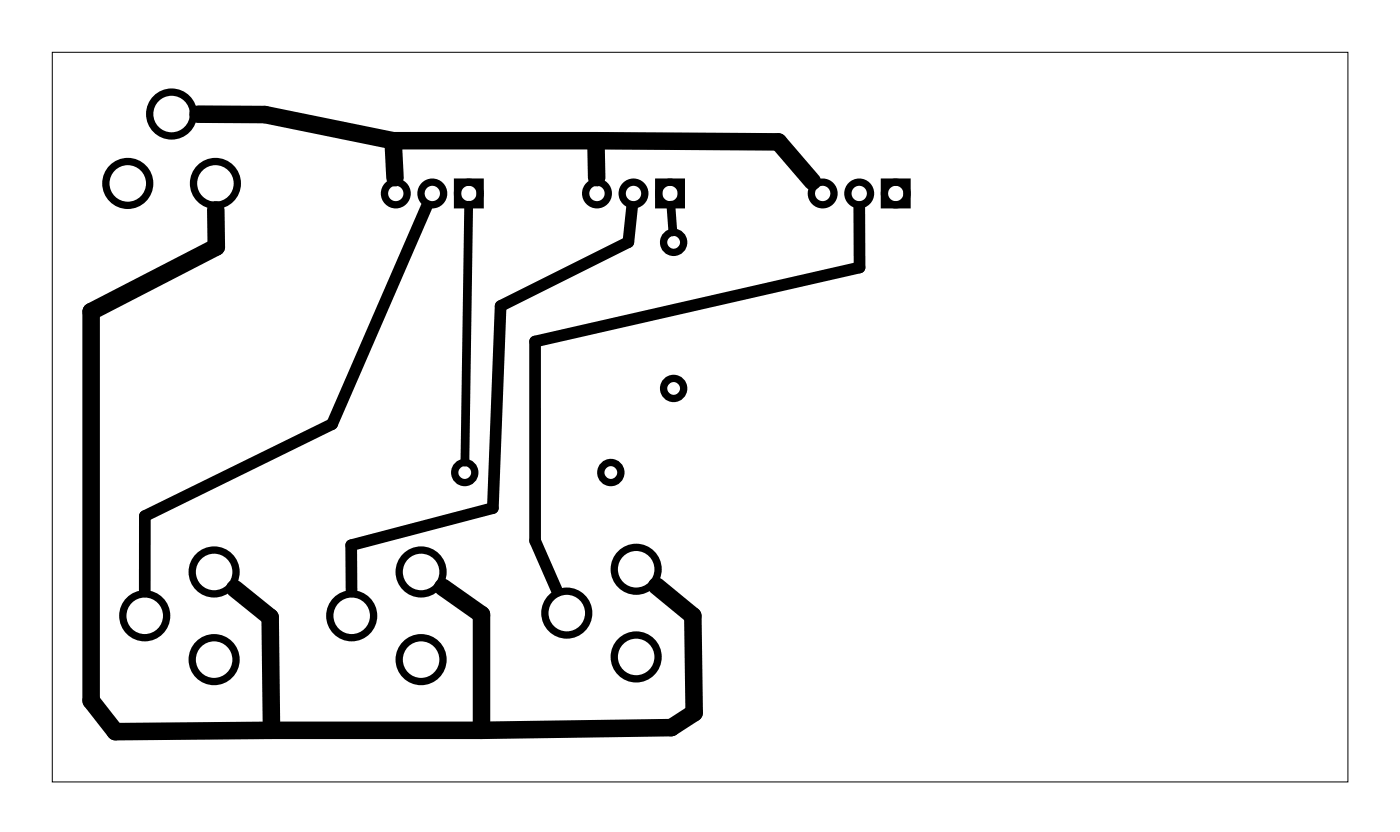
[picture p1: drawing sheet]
<svg xmlns="http://www.w3.org/2000/svg" width="97mm" height="58mm" viewBox="0 0 97 58" stroke-linecap="round" stroke-linejoin="round" font-family="sans-serif">
<path d="M3.6 3.6h90.1v50.8h-90.1z" fill="none" stroke="#000" stroke-width=".07"/>
<g fill="none" stroke="#000" stroke-width=".51">
<path d="M31.8 12.7h1.6v1.5h-1.6zM45.8 12.7h1.6v1.5h-1.6zM61.5 12.7h1.6v1.5h-1.6z"/>
<circle cx="8.9" cy="12.8" r="1.52"/>
<circle cx="11.9" cy="7.9" r="1.52"/>
<circle cx="15" cy="12.8" r="1.52"/>
<circle cx="27.5" cy="13.5" r=".79"/>
<circle cx="30.1" cy="13.5" r=".79"/>
<circle cx="32.6" cy="13.5" r=".79"/>
<circle cx="41.5" cy="13.5" r=".79"/>
<circle cx="44.1" cy="13.5" r=".79"/>
<circle cx="46.6" cy="13.5" r=".79"/>
<circle cx="46.8" cy="16.9" r=".7"/>
<circle cx="57.2" cy="13.5" r=".79"/>
<circle cx="59.8" cy="13.5" r=".79"/>
<circle cx="62.3" cy="13.5" r=".79"/>
<circle cx="14.9" cy="39.8" r="1.52"/>
<circle cx="29.3" cy="39.8" r="1.52"/>
<circle cx="32.3" cy="32.9" r=".7"/>
<circle cx="42.5" cy="32.9" r=".7"/>
<circle cx="44.2" cy="39.6" r="1.52"/>
<circle cx="46.8" cy="27" r=".7"/>
<circle cx="10.1" cy="42.8" r="1.52"/>
<circle cx="14.9" cy="45.9" r="1.52"/>
<circle cx="24.5" cy="42.8" r="1.52"/>
<circle cx="29.3" cy="45.9" r="1.52"/>
<circle cx="39.4" cy="42.6" r="1.52"/>
<circle cx="44.2" cy="45.7" r="1.52"/>
</g>
<path d="M13.8 7.9l4.6 .1 8.9 1.8M15 14.6v2.6l-8.7 4.5v27l1.7 2.2 10.9-.1M27.3 9.8h14.1M27.3 9.8l.2 2.6M41.4 9.8l.1 2.6M41.4 9.8l12.7 .1 2.4 2.7M16.3 40.9l2.5 2 .1 7.9M18.9 50.8h14.6M30.8 40.8l2.7 1.9v8.1M45.7 40.8l2.5 2 .1 6.8-1.6 1-13.2 .2" fill="none" stroke="#000" stroke-width="1.2"/>
<path d="M32.6 14.3l-.3 17.8M46.7 14.3l.1 1.8" fill="none" stroke="#000" stroke-width=".61"/>
<path d="M29.7 14.3l-6.6 15.2-13 6.4v5.2M44 14.4l-.3 2.4-8.9 4.5-.5 14-9.9 2.6v3.2M59.8 14.4v4.2l-22.6 5.1v13.9l1.5 3.5" fill="none" stroke="#000" stroke-width=".81"/>
</svg>
